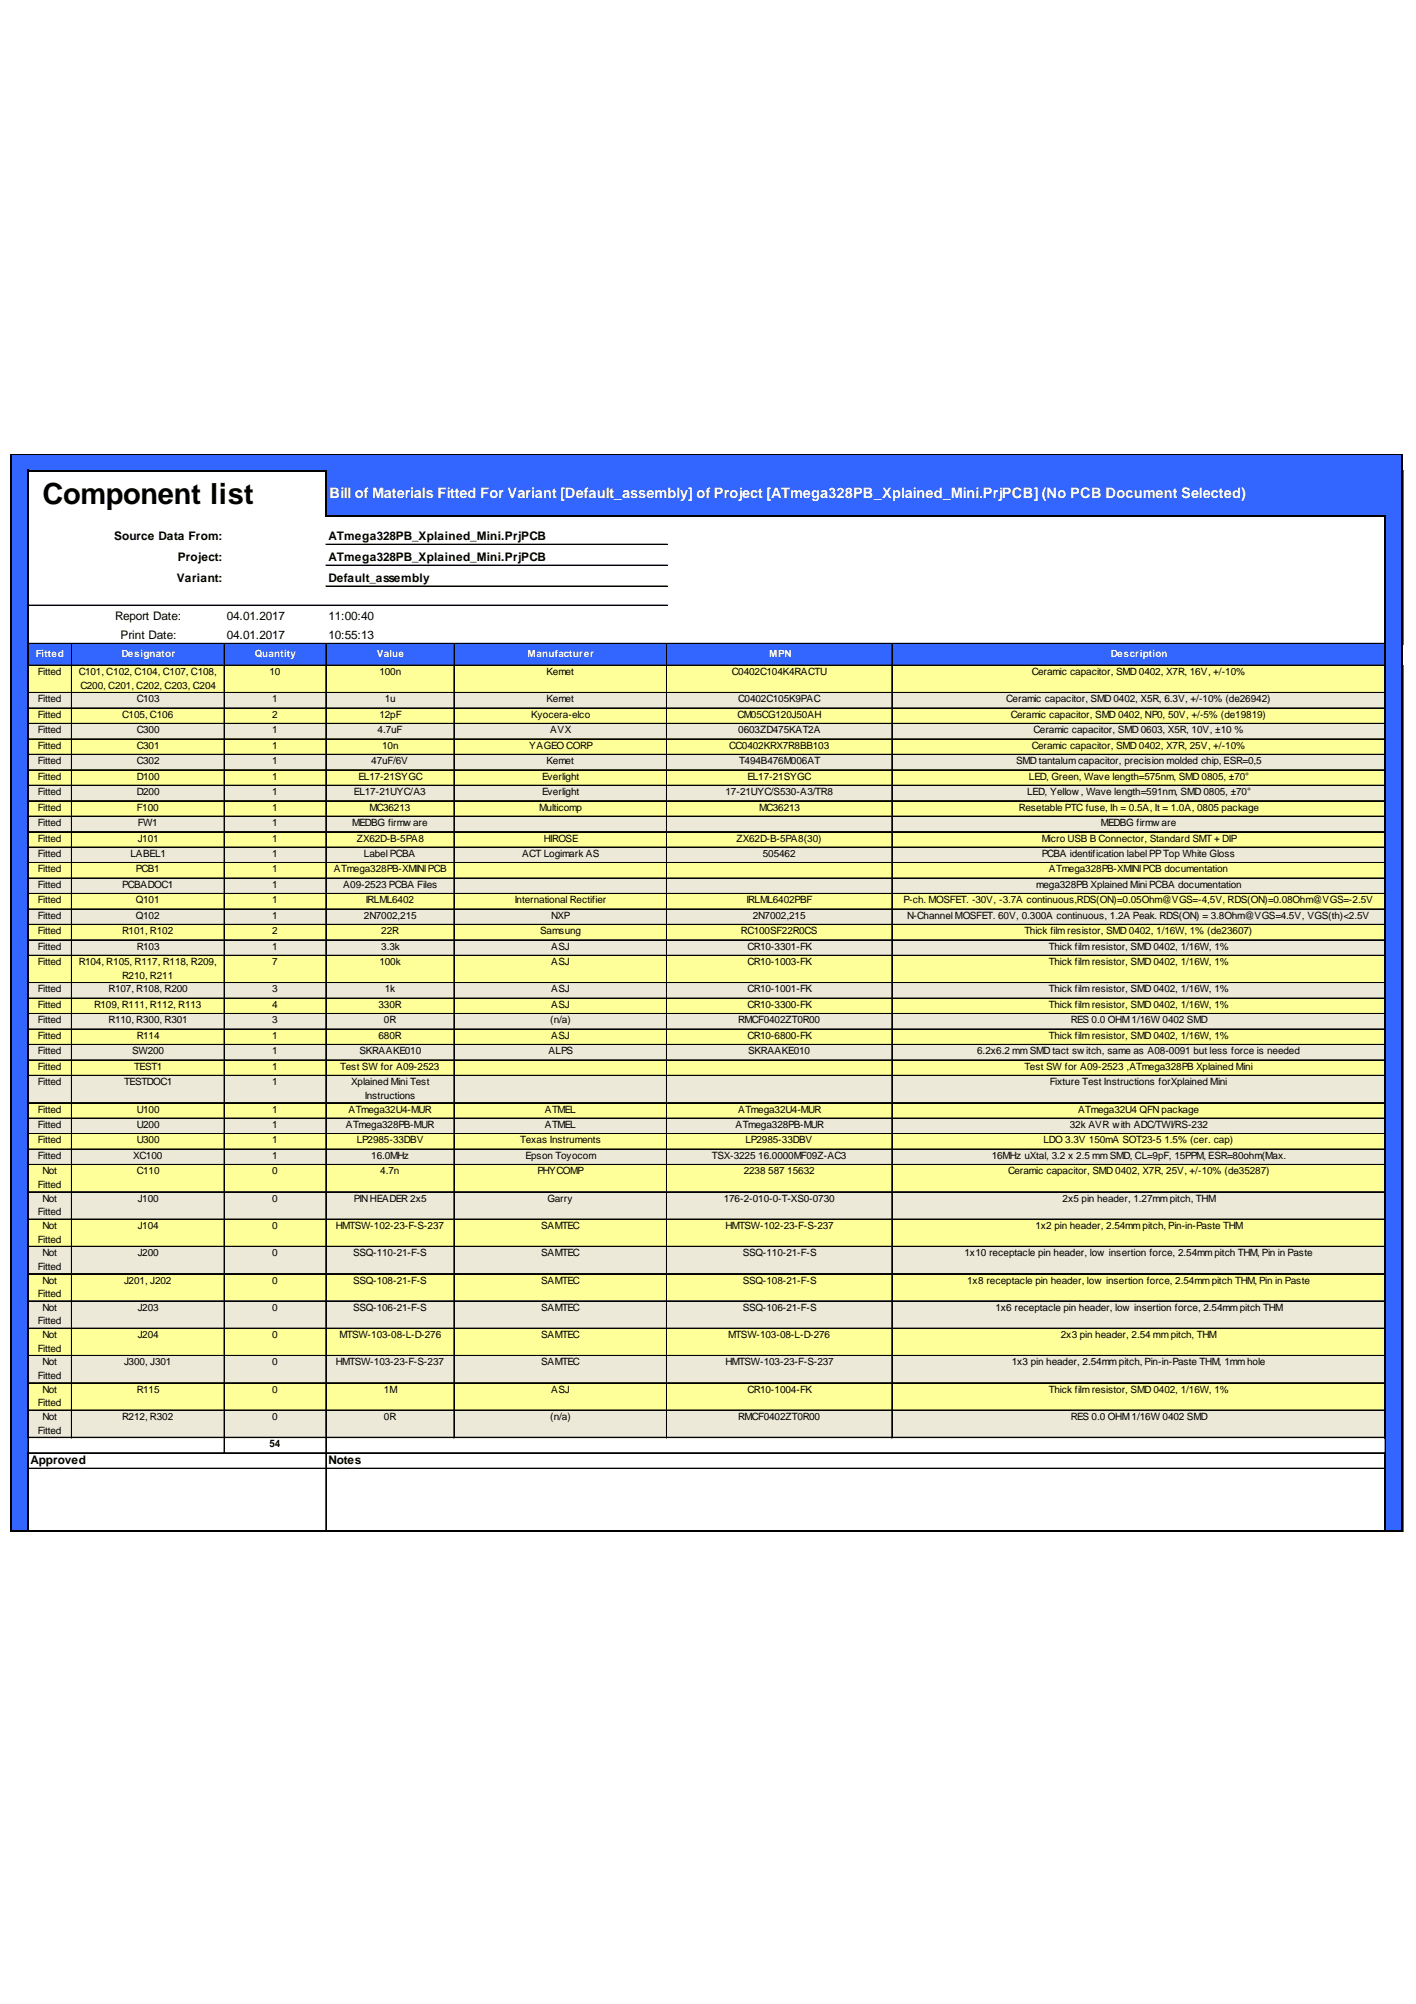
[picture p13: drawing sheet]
<svg xmlns="http://www.w3.org/2000/svg" width="210mm" height="297mm" viewBox="0 0 210 297" stroke-linecap="round" stroke-linejoin="round" font-family="sans-serif">
<defs><g id="words">
<text font-size="4.3" x="6.3" y="74.7">Component list</text>
<text font-size="2.2" fill="#fff" x="48.8" y="73.9">Bill of Materials Fitted For Variant [Default_assembly] of Project [ATmega328PB_Xplained_Mini.PrjPCB] (No PCB Document Selected)</text>
<g font-size="1.8">
<text x="16.9" y="80.1">Source Data From:</text>
<text x="26.3" y="83.2">Project:</text>
<text x="48.7" y="80.1">ATmega328PB_Xplained_Mini.PrjPCB</text>
<text x="48.7" y="83.2">ATmega328PB_Xplained_Mini.PrjPCB</text>
<text x="26.2" y="86.3">Variant:</text>
<text x="48.7" y="86.3">Default_assembly</text>
<text x="17.1" y="92">Report Date:</text>
<text x="17.9" y="94.8">Print Date:</text>
<text x="33.6" y="92">04.01.2017</text>
<text x="33.6" y="94.8">04.01.2017</text>
<text x="48.7" y="92">11:00:40</text>
<text x="48.7" y="94.8">10:55:13</text>
<text x="4.5" y="217">Approved</text>
<text x="48.7" y="217">Notes</text>
</g>
<g font-size="1.5" fill="#fff">
<text x="5.3" y="97.4">Fitted</text>
<text x="18" y="97.4">Designator</text>
<text x="37.8" y="97.4">Quantity</text>
<text x="55.8" y="97.4">Value</text>
<text x="78.2" y="97.4">Manufacturer</text>
<text x="114" y="97.4">MPN</text>
<text x="164.7" y="97.4">Description</text>
</g>
<g font-size="1.5">
<text x="5.6" y="100.1">Fitted</text>
<text x="11.7" y="100.1">C101, C102, C104, C107, C108,</text>
<text x="39.9" y="100.1">10</text>
<text x="56.2" y="100.1">100n</text>
<text x="81" y="100.1">Kemet</text>
<text x="108.5" y="100.1">C0402C104K4RACTU</text>
<text x="152.9" y="100.1">Ceramic capacitor, SMD 0402, X7R, 16V, +/-10%</text>
<text x="5.6" y="104.1">Fitted</text>
<text x="5.6" y="106.4">Fitted</text>
<text x="11.9" y="102.1">C200, C201, C202, C203, C204</text>
<text x="18.1" y="106.4">C105, C106</text>
<text x="20.3" y="104.1">C103</text>
<text x="40.3" y="104.1">1</text>
<text x="40.3" y="106.4">2</text>
<text x="56.2" y="106.4">12pF</text>
<text x="57" y="104.1">1u</text>
<text x="78.7" y="106.4">Kyocera-elco</text>
<text x="81" y="104.1">Kemet</text>
<text x="109.3" y="106.4">CM05CG120J50AH</text>
<text x="109.4" y="104.1">C0402C105K9PAC</text>
<text x="149.2" y="104.1">Ceramic capacitor, SMD 0402, X5R, 6.3V, +/-10% (de26942)</text>
<text x="149.8" y="106.4">Ceramic capacitor, SMD 0402, NP0, 50V, +/-5% (de19819)</text>
<text x="5.6" y="108.7">Fitted</text>
<text x="5.6" y="111">Fitted</text>
<text x="5.6" y="113.3">Fitted</text>
<text x="20.3" y="108.7">C300</text>
<text x="20.3" y="111">C301</text>
<text x="20.3" y="113.3">C302</text>
<text x="40.3" y="108.7">1</text>
<text x="40.3" y="111">1</text>
<text x="40.3" y="113.3">1</text>
<text x="55" y="113.3">47uF/6V</text>
<text x="56" y="108.7">4.7uF</text>
<text x="56.6" y="111">10n</text>
<text x="78.5" y="111">YAGEO CORP</text>
<text x="81" y="113.3">Kemet</text>
<text x="81.6" y="108.7">AVX</text>
<text x="108.1" y="111">CC0402KRX7R8BB103</text>
<text x="109.4" y="108.7">0603ZD475KAT2A</text>
<text x="109.6" y="113.3">T494B476M006AT</text>
<text x="150.6" y="113.3">SMD tantalum capacitor, precision molded chip, ESR=0,5</text>
<text x="152.9" y="111">Ceramic capacitor, SMD 0402, X7R, 25V, +/-10%</text>
<text x="153.2" y="108.7">Ceramic capacitor, SMD 0603, X5R, 10V, ±10 %</text>
<text x="5.6" y="115.6">Fitted</text>
<text x="5.6" y="117.9">Fitted</text>
<text x="20.3" y="115.6">D100</text>
<text x="20.3" y="117.9">D200</text>
<text x="40.3" y="115.6">1</text>
<text x="40.3" y="117.9">1</text>
<text x="52.5" y="117.9">EL17-21UYC/A3</text>
<text x="53.1" y="115.6">EL17-21SYGC</text>
<text x="80.3" y="115.6">Everlight</text>
<text x="80.3" y="117.9">Everlight</text>
<text x="107.6" y="117.9">17-21UYC/S530-A3/TR8</text>
<text x="110.8" y="115.6">EL17-21SYGC</text>
<text x="152.3" y="117.9">LED, Yellow , Wave length=591nm, SMD 0805, ±70°</text>
<text x="152.5" y="115.6">LED, Green, Wave length=575nm, SMD 0805, ±70°</text>
<text x="5.6" y="120.2">Fitted</text>
<text x="5.6" y="122.4">Fitted</text>
<text x="5.6" y="124.7">Fitted</text>
<text x="20.3" y="120.2">F100</text>
<text x="20.4" y="122.4">FW1</text>
<text x="20.4" y="124.7">J101</text>
<text x="40.3" y="120.2">1</text>
<text x="40.3" y="122.4">1</text>
<text x="40.3" y="124.7">1</text>
<text x="52.2" y="122.4">MEDBG firmw are</text>
<text x="52.9" y="124.7">ZX62D-B-5PA8</text>
<text x="54.8" y="120.2">MC36213</text>
<text x="79.9" y="120.2">Multicomp</text>
<text x="80.6" y="124.7">HIROSE</text>
<text x="109.2" y="124.7">ZX62D-B-5PA8(30)</text>
<text x="112.5" y="120.2">MC36213</text>
<text x="151.1" y="120.2">Resetable PTC fuse, Ih = 0.5A, It = 1.0A, 0805 package</text>
<text x="154.4" y="124.7">Micro USB B Connector, Standard SMT + DIP</text>
<text x="163.2" y="122.4">MEDBG firmw are</text>
<text x="5.6" y="127">Fitted</text>
<text x="5.6" y="129.3">Fitted</text>
<text x="5.6" y="131.6">Fitted</text>
<text x="18.1" y="131.6">PCBADOC1</text>
<text x="19.3" y="127">LABEL1</text>
<text x="20.1" y="129.3">PCB1</text>
<text x="40.3" y="127">1</text>
<text x="40.3" y="129.3">1</text>
<text x="40.3" y="131.6">1</text>
<text x="49.5" y="129.3">ATmega328PB-XMINIPCB</text>
<text x="50.9" y="131.6">A09-2523 PCBA Files</text>
<text x="54" y="127">Label PCBA</text>
<text x="77.4" y="127">ACT Logimark AS</text>
<text x="113.1" y="127">505462</text>
<text x="153.6" y="131.6">mega328PB Xplained Mini PCBA documentation</text>
<text x="154.4" y="127">PCBA identification label PPTop White Gloss</text>
<text x="155.5" y="129.3">ATmega328PB-XMINIPCB documentation</text>
<text x="5.6" y="133.9">Fitted</text>
<text x="5.6" y="136.2">Fitted</text>
<text x="20.1" y="133.9">Q101</text>
<text x="20.1" y="136.2">Q102</text>
<text x="40.3" y="133.9">1</text>
<text x="40.3" y="136.2">1</text>
<text x="54" y="136.2">2N7002,215</text>
<text x="54.2" y="133.9">IRLML6402</text>
<text x="76.3" y="133.9">International Rectifier</text>
<text x="81.7" y="136.2">NXP</text>
<text x="110.6" y="133.9">IRLML6402PBF</text>
<text x="111.6" y="136.2">2N7002,215</text>
<text x="133.9" y="133.9">P-ch. MOSFET. -30V, -3.7A continuous,RDS(ON)=0.05Ohm@VGS=-4,5V, RDS(ON)=0.08Ohm@VGS=-2.5V</text>
<text x="134.5" y="136.2">N-Channel MOSFET. 60V, 0.300A continuous, 1.2A Peak. RDS(ON) = 3.8Ohm@VGS=4.5V, VGS(th)&lt;2.5V</text>
<text x="5.6" y="138.5">Fitted</text>
<text x="5.6" y="140.8">Fitted</text>
<text x="5.6" y="143.1">Fitted</text>
<text x="11.7" y="143.1">R104, R105, R117, R118, R209,</text>
<text x="18.1" y="138.5">R101, R102</text>
<text x="20.3" y="140.8">R103</text>
<text x="40.3" y="138.5">2</text>
<text x="40.3" y="140.8">1</text>
<text x="40.3" y="143.1">7</text>
<text x="56.2" y="143.1">100k</text>
<text x="56.5" y="138.5">22R</text>
<text x="56.5" y="140.8">3.3k</text>
<text x="80.1" y="138.5">Samsung</text>
<text x="81.7" y="140.8">ASJ</text>
<text x="81.7" y="143.1">ASJ</text>
<text x="109.8" y="138.5">RC100SF22R0CS</text>
<text x="110.8" y="140.8">CR10-3301-FK</text>
<text x="110.8" y="143.1">CR10-1003-FK</text>
<text x="151.9" y="138.5">Thick film resistor, SMD 0402, 1/16W, 1% (de23607)</text>
<text x="155.5" y="140.8">Thick film resistor, SMD 0402, 1/16W, 1%</text>
<text x="155.5" y="143.1">Thick film resistor, SMD 0402, 1/16W, 1%</text>
<text x="5.6" y="147.1">Fitted</text>
<text x="5.6" y="149.4">Fitted</text>
<text x="14" y="149.4">R109, R111, R112, R113</text>
<text x="16.1" y="147.1">R107, R108, R200</text>
<text x="18.1" y="145.1">R210, R211</text>
<text x="40.3" y="147.1">3</text>
<text x="40.3" y="149.4">4</text>
<text x="56.1" y="149.4">330R</text>
<text x="57" y="147.1">1k</text>
<text x="81.7" y="147.1">ASJ</text>
<text x="81.7" y="149.4">ASJ</text>
<text x="110.8" y="147.1">CR10-1001-FK</text>
<text x="110.8" y="149.4">CR10-3300-FK</text>
<text x="155.5" y="147.1">Thick film resistor, SMD 0402, 1/16W, 1%</text>
<text x="155.5" y="149.4">Thick film resistor, SMD 0402, 1/16W, 1%</text>
<text x="5.6" y="151.7">Fitted</text>
<text x="5.6" y="154">Fitted</text>
<text x="16.1" y="151.7">R110, R300, R301</text>
<text x="20.3" y="154">R114</text>
<text x="40.3" y="151.7">3</text>
<text x="40.3" y="154">1</text>
<text x="56.1" y="154">680R</text>
<text x="56.9" y="151.7">0R</text>
<text x="81.6" y="151.7">(n/a)</text>
<text x="81.7" y="154">ASJ</text>
<text x="109.4" y="151.7">RMCF0402ZT0R00</text>
<text x="110.8" y="154">CR10-6800-FK</text>
<text x="155.5" y="154">Thick film resistor, SMD 0402, 1/16W, 1%</text>
<text x="158.7" y="151.7">RES 0.0 OHM1/16W 0402 SMD</text>
<text x="5.6" y="156.3">Fitted</text>
<text x="5.6" y="158.6">Fitted</text>
<text x="5.6" y="160.9">Fitted</text>
<text x="18.4" y="160.9">TESTDOC1</text>
<text x="19.6" y="156.3">SW200</text>
<text x="19.9" y="158.6">TEST1</text>
<text x="40.3" y="156.3">1</text>
<text x="40.3" y="158.6">1</text>
<text x="40.3" y="160.9">1</text>
<text x="50.4" y="158.6">Test SW for A09-2523</text>
<text x="52.1" y="160.9">Xplained Mini Test</text>
<text x="53.3" y="156.3">SKRAAKE010</text>
<text x="81.3" y="156.3">ALPS</text>
<text x="110.9" y="156.3">SKRAAKE010</text>
<text x="144.9" y="156.3">6.2x6.2 mmSMD tact sw itch, same as A08-0091 but less force is needed</text>
<text x="151.9" y="158.6">Test SW for A09-2523 ,ATmega328PB Xplained Mini</text>
<text x="155.6" y="160.9">Fixture Test Instructions forXplained Mini</text>
<text x="5.6" y="164.9">Fitted</text>
<text x="5.6" y="167.2">Fitted</text>
<text x="20.3" y="164.9">U100</text>
<text x="20.3" y="167.2">U200</text>
<text x="40.3" y="164.9">1</text>
<text x="40.3" y="167.2">1</text>
<text x="51.3" y="167.2">ATmega328PB-MUR</text>
<text x="51.7" y="164.9">ATmega32U4-MUR</text>
<text x="54.1" y="162.9">Instructions</text>
<text x="80.8" y="164.9">ATMEL</text>
<text x="80.8" y="167.2">ATMEL</text>
<text x="109" y="167.2">ATmega328PB-MUR</text>
<text x="109.4" y="164.9">ATmega32U4-MUR</text>
<text x="158.6" y="167.2">32k AVR with ADC/TWI/RS-232</text>
<text x="159.8" y="164.9">ATmega32U4 QFN package</text>
<text x="5.6" y="169.5">Fitted</text>
<text x="5.6" y="171.8">Fitted</text>
<text x="19.7" y="171.8">XC100</text>
<text x="20.3" y="169.5">U300</text>
<text x="40.3" y="169.5">1</text>
<text x="40.3" y="171.8">1</text>
<text x="52.9" y="169.5">LP2985-33DBV</text>
<text x="55" y="171.8">16.0MHz</text>
<text x="77.1" y="169.5">Texas Instruments</text>
<text x="77.9" y="171.8">Epson Toyocom</text>
<text x="105.5" y="171.8">TSX-3225</text>
<text x="110.5" y="169.5">LP2985-33DBV</text>
<text x="112.4" y="171.8">16.0000MF09Z-AC3</text>
<text x="147" y="171.8">16MHz uXtal, 3.2 x 2.5 mmSMD, CL=9pF, 15PPM, ESR=80ohm(Max.</text>
<text x="154.7" y="169.5">LDO 3.3V 150mA SOT23-5</text>
<text x="172.6" y="169.5">1.5% (cer. cap)</text>
<text x="5.6" y="176.1">Fitted</text>
<text x="6.3" y="174.1">Not</text>
<text x="6.3" y="178.1">Not</text>
<text x="20.3" y="174.1">C110</text>
<text x="20.4" y="178.1">J100</text>
<text x="40.3" y="174.1">0</text>
<text x="40.3" y="178.1">0</text>
<text x="52.5" y="178.1">PINHEADER 2x5</text>
<text x="56.4" y="174.1">4.7n</text>
<text x="79.7" y="174.1">PHYCOMP</text>
<text x="81.2" y="178.1">Garry</text>
<text x="107.3" y="178.1">176-2-010-0-T-XS0-0730</text>
<text x="110.2" y="174.1">2238</text>
<text x="113.9" y="174.1">587</text>
<text x="116.7" y="174.1">15632</text>
<text x="149.4" y="174.1">Ceramic capacitor, SMD 0402, X7R, 25V, +/-10% (de35287)</text>
<text x="157.5" y="178.1">2x5 pin header, 1.27mmpitch, THM</text>
<text x="5.6" y="180.1">Fitted</text>
<text x="5.6" y="184.2">Fitted</text>
<text x="6.3" y="182.2">Not</text>
<text x="20.4" y="182.2">J104</text>
<text x="40.3" y="182.2">0</text>
<text x="49.8" y="182.2">HMTSW-102-23-F-S-237</text>
<text x="80.2" y="182.2">SAMTEC</text>
<text x="107.6" y="182.2">HMTSW-102-23-F-S-237</text>
<text x="153.5" y="182.2">1x2 pin header, 2.54mmpitch, Pin-in-Paste THM</text>
<text x="5.6" y="188.2">Fitted</text>
<text x="6.3" y="186.2">Not</text>
<text x="6.3" y="190.2">Not</text>
<text x="18.4" y="190.2">J201, J202</text>
<text x="20.4" y="186.2">J200</text>
<text x="40.3" y="186.2">0</text>
<text x="40.3" y="190.2">0</text>
<text x="52.3" y="186.2">SSQ-110-21-F-S</text>
<text x="52.3" y="190.2">SSQ-108-21-F-S</text>
<text x="80.2" y="186.2">SAMTEC</text>
<text x="80.2" y="190.2">SAMTEC</text>
<text x="110.1" y="186.2">SSQ-110-21-F-S</text>
<text x="110.1" y="190.2">SSQ-108-21-F-S</text>
<text x="143" y="186.2">1x10 receptacle pin header, low insertion force, 2.54mmpitch THM, Pin in Paste</text>
<text x="143.4" y="190.2">1x8 receptacle pin header, low insertion force, 2.54mmpitch THM, Pin in Paste</text>
<text x="5.6" y="192.3">Fitted</text>
<text x="5.6" y="196.3">Fitted</text>
<text x="6.3" y="194.3">Not</text>
<text x="20.4" y="194.3">J203</text>
<text x="40.3" y="194.3">0</text>
<text x="52.3" y="194.3">SSQ-106-21-F-S</text>
<text x="80.2" y="194.3">SAMTEC</text>
<text x="110.1" y="194.3">SSQ-106-21-F-S</text>
<text x="147.5" y="194.3">1x6 receptacle pin header, low insertion force, 2.54mmpitch THM</text>
<text x="5.6" y="200.4">Fitted</text>
<text x="6.3" y="198.3">Not</text>
<text x="6.3" y="202.4">Not</text>
<text x="18.4" y="202.4">J300, J301</text>
<text x="20.4" y="198.3">J204</text>
<text x="40.3" y="198.3">0</text>
<text x="40.3" y="202.4">0</text>
<text x="49.8" y="202.4">HMTSW-103-23-F-S-237</text>
<text x="50.3" y="198.3">MTSW-103-08-L-D-276</text>
<text x="80.2" y="198.3">SAMTEC</text>
<text x="80.2" y="202.4">SAMTEC</text>
<text x="107.6" y="202.4">HMTSW-103-23-F-S-237</text>
<text x="108" y="198.3">MTSW-103-08-L-D-276</text>
<text x="150" y="202.4">1x3 pin header, 2.54mmpitch, Pin-in-Paste THM, 1mmhole</text>
<text x="157.2" y="198.3">2x3 pin header, 2.54 mmpitch, THM</text>
<text x="5.6" y="204.4">Fitted</text>
<text x="5.6" y="208.4">Fitted</text>
<text x="6.3" y="206.4">Not</text>
<text x="20.3" y="206.4">R115</text>
<text x="40.3" y="206.4">0</text>
<text x="56.9" y="206.4">1M</text>
<text x="81.7" y="206.4">ASJ</text>
<text x="110.8" y="206.4">CR10-1004-FK</text>
<text x="155.5" y="206.4">Thick film resistor, SMD 0402, 1/16W, 1%</text>
<text x="5.6" y="212.5">Fitted</text>
<text x="6.3" y="210.5">Not</text>
<text x="18.1" y="210.5">R212, R302</text>
<text x="39.9" y="214.5">54</text>
<text x="40.3" y="210.5">0</text>
<text x="56.9" y="210.5">0R</text>
<text x="81.6" y="210.5">(n/a)</text>
<text x="109.4" y="210.5">RMCF0402ZT0R00</text>
<text x="158.7" y="210.5">RES 0.0 OHM1/16W 0402 SMD</text>
</g>
</g></defs>
<g fill="#36f">
<path d="M1.6 67.4h206.4v2.5h-206.4z"/>
<path d="M1.6 69.7h2.7v6.9h-2.7z"/>
</g>
<path d="M4.1 69.7h44.3v6.9h-44.3z" fill="#fff"/>
<g fill="#36f">
<path d="M48.3 69.7h159.7v6.9h-159.7z"/>
<path d="M1.6 76.5h2.7v10.5h-2.7z"/>
</g>
<g fill="#fff">
<path d="M4.1 76.5h29.2v10.5h-29.2z"/>
<path d="M48.3 76.5h157.2v10.5h-157.2z"/>
</g>
<g fill="#36f">
<path d="M205.3 76.5h2.7v10.5h-2.7z"/>
<path d="M1.6 86.9h2.7v8.6h-2.7z"/>
</g>
<path d="M4.1 86.9h201.4v8.6h-201.4z" fill="#fff"/>
<g fill="#36f">
<path d="M205.3 86.9h2.7v8.6h-2.7z"/>
<path d="M1.6 95.4h206.4v3.3h-206.4z"/>
<path d="M1.6 98.6h2.7v4.2h-2.7z"/>
</g>
<path d="M4.1 98.6h201.4v4.2h-201.4z" fill="#ff9"/>
<g fill="#36f">
<path d="M205.3 98.6h2.7v4.2h-2.7z"/>
<path d="M1.6 102.6h2.7v2.5h-2.7z"/>
</g>
<path d="M4.1 102.6h201.4v2.5h-201.4z" fill="#ece9d8"/>
<g fill="#36f">
<path d="M205.3 102.6h2.7v2.5h-2.7z"/>
<path d="M1.6 104.9h2.7v2.5h-2.7z"/>
</g>
<path d="M4.1 104.9h201.4v2.5h-201.4z" fill="#ff9"/>
<g fill="#36f">
<path d="M205.3 104.9h2.7v2.5h-2.7z"/>
<path d="M1.6 107.2h2.7v2.4h-2.7z"/>
</g>
<path d="M4.1 107.2h201.4v2.4h-201.4z" fill="#ece9d8"/>
<g fill="#36f">
<path d="M205.3 107.2h2.7v2.4h-2.7z"/>
<path d="M1.6 109.5h2.7v2.4h-2.7z"/>
</g>
<path d="M4.1 109.5h201.4v2.4h-201.4z" fill="#ff9"/>
<g fill="#36f">
<path d="M205.3 109.5h2.7v2.4h-2.7z"/>
<path d="M1.6 111.8h2.7v2.4h-2.7z"/>
</g>
<path d="M4.1 111.8h201.4v2.4h-201.4z" fill="#ece9d8"/>
<g fill="#36f">
<path d="M205.3 111.8h2.7v2.4h-2.7z"/>
<path d="M1.6 114.1h2.7v2.4h-2.7z"/>
</g>
<path d="M4.1 114.1h201.4v2.4h-201.4z" fill="#ff9"/>
<g fill="#36f">
<path d="M205.3 114.1h2.7v2.4h-2.7z"/>
<path d="M1.6 116.4h2.7v2.4h-2.7z"/>
</g>
<path d="M4.1 116.4h201.4v2.4h-201.4z" fill="#ece9d8"/>
<g fill="#36f">
<path d="M205.3 116.4h2.7v2.4h-2.7z"/>
<path d="M1.6 118.7h2.7v2.4h-2.7z"/>
</g>
<path d="M4.1 118.7h201.4v2.4h-201.4z" fill="#ff9"/>
<g fill="#36f">
<path d="M205.3 118.7h2.7v2.4h-2.7z"/>
<path d="M1.6 121h2.7v2.4h-2.7z"/>
</g>
<path d="M4.1 121h201.4v2.4h-201.4z" fill="#ece9d8"/>
<g fill="#36f">
<path d="M205.3 121h2.7v2.4h-2.7z"/>
<path d="M1.6 123.3h2.7v2.4h-2.7z"/>
</g>
<path d="M4.1 123.3h201.4v2.4h-201.4z" fill="#ff9"/>
<g fill="#36f">
<path d="M205.3 123.3h2.7v2.4h-2.7z"/>
<path d="M1.6 125.5h2.7v2.5h-2.7z"/>
</g>
<path d="M4.1 125.5h201.4v2.5h-201.4z" fill="#ece9d8"/>
<g fill="#36f">
<path d="M205.3 125.5h2.7v2.5h-2.7z"/>
<path d="M1.6 127.8h2.7v2.5h-2.7z"/>
</g>
<path d="M4.1 127.8h201.4v2.5h-201.4z" fill="#ff9"/>
<g fill="#36f">
<path d="M205.3 127.8h2.7v2.5h-2.7z"/>
<path d="M1.6 130.1h2.7v2.5h-2.7z"/>
</g>
<path d="M4.1 130.1h201.4v2.5h-201.4z" fill="#ece9d8"/>
<g fill="#36f">
<path d="M205.3 130.1h2.7v2.5h-2.7z"/>
<path d="M1.6 132.4h2.7v2.4h-2.7z"/>
</g>
<path d="M4.1 132.4h201.4v2.4h-201.4z" fill="#ff9"/>
<g fill="#36f">
<path d="M205.3 132.4h2.7v2.4h-2.7z"/>
<path d="M1.6 134.7h2.7v2.4h-2.7z"/>
</g>
<path d="M4.1 134.7h201.4v2.4h-201.4z" fill="#ece9d8"/>
<g fill="#36f">
<path d="M205.3 134.7h2.7v2.4h-2.7z"/>
<path d="M1.6 137h2.7v2.4h-2.7z"/>
</g>
<path d="M4.1 137h201.4v2.4h-201.4z" fill="#ff9"/>
<g fill="#36f">
<path d="M205.3 137h2.7v2.4h-2.7z"/>
<path d="M1.6 139.3h2.7v2.4h-2.7z"/>
</g>
<path d="M4.1 139.3h201.4v2.4h-201.4z" fill="#ece9d8"/>
<g fill="#36f">
<path d="M205.3 139.3h2.7v2.4h-2.7z"/>
<path d="M1.6 141.6h2.7v4.2h-2.7z"/>
</g>
<path d="M4.1 141.6h201.4v4.2h-201.4z" fill="#ff9"/>
<g fill="#36f">
<path d="M205.3 141.6h2.7v4.2h-2.7z"/>
<path d="M1.6 145.6h2.7v2.5h-2.7z"/>
</g>
<path d="M4.1 145.6h201.4v2.5h-201.4z" fill="#ece9d8"/>
<g fill="#36f">
<path d="M205.3 145.6h2.7v2.5h-2.7z"/>
<path d="M1.6 147.9h2.7v2.5h-2.7z"/>
</g>
<path d="M4.1 147.9h201.4v2.5h-201.4z" fill="#ff9"/>
<g fill="#36f">
<path d="M205.3 147.9h2.7v2.5h-2.7z"/>
<path d="M1.6 150.2h2.7v2.4h-2.7z"/>
</g>
<path d="M4.1 150.2h201.4v2.4h-201.4z" fill="#ece9d8"/>
<g fill="#36f">
<path d="M205.3 150.2h2.7v2.4h-2.7z"/>
<path d="M1.6 152.5h2.7v2.4h-2.7z"/>
</g>
<path d="M4.1 152.5h201.4v2.4h-201.4z" fill="#ff9"/>
<g fill="#36f">
<path d="M205.3 152.5h2.7v2.4h-2.7z"/>
<path d="M1.6 154.8h2.7v2.4h-2.7z"/>
</g>
<path d="M4.1 154.8h201.4v2.4h-201.4z" fill="#ece9d8"/>
<g fill="#36f">
<path d="M205.3 154.8h2.7v2.4h-2.7z"/>
<path d="M1.6 157.1h2.7v2.4h-2.7z"/>
</g>
<path d="M4.1 157.1h201.4v2.4h-201.4z" fill="#ff9"/>
<g fill="#36f">
<path d="M205.3 157.1h2.7v2.4h-2.7z"/>
<path d="M1.6 159.4h2.7v4.2h-2.7z"/>
</g>
<path d="M4.1 159.4h201.4v4.2h-201.4z" fill="#ece9d8"/>
<g fill="#36f">
<path d="M205.3 159.4h2.7v4.2h-2.7z"/>
<path d="M1.6 163.4h2.7v2.5h-2.7z"/>
</g>
<path d="M4.1 163.4h201.4v2.5h-201.4z" fill="#ff9"/>
<g fill="#36f">
<path d="M205.3 163.4h2.7v2.5h-2.7z"/>
<path d="M1.6 165.7h2.7v2.4h-2.7z"/>
</g>
<path d="M4.1 165.7h201.4v2.4h-201.4z" fill="#ece9d8"/>
<g fill="#36f">
<path d="M205.3 165.7h2.7v2.4h-2.7z"/>
<path d="M1.6 168h2.7v2.4h-2.7z"/>
</g>
<path d="M4.1 168h201.4v2.4h-201.4z" fill="#ff9"/>
<g fill="#36f">
<path d="M205.3 168h2.7v2.4h-2.7z"/>
<path d="M1.6 170.3h2.7v2.4h-2.7z"/>
</g>
<path d="M4.1 170.3h201.4v2.4h-201.4z" fill="#ece9d8"/>
<g fill="#36f">
<path d="M205.3 170.3h2.7v2.4h-2.7z"/>
<path d="M1.6 172.6h2.7v4.2h-2.7z"/>
</g>
<path d="M4.1 172.6h201.4v4.2h-201.4z" fill="#ff9"/>
<g fill="#36f">
<path d="M205.3 172.6h2.7v4.2h-2.7z"/>
<path d="M1.6 176.6h2.7v4.2h-2.7z"/>
</g>
<path d="M4.1 176.6h201.4v4.2h-201.4z" fill="#ece9d8"/>
<g fill="#36f">
<path d="M205.3 176.6h2.7v4.2h-2.7z"/>
<path d="M1.6 180.7h2.7v4.2h-2.7z"/>
</g>
<path d="M4.1 180.7h201.4v4.2h-201.4z" fill="#ff9"/>
<g fill="#36f">
<path d="M205.3 180.7h2.7v4.2h-2.7z"/>
<path d="M1.6 184.7h2.7v4.2h-2.7z"/>
</g>
<path d="M4.1 184.7h201.4v4.2h-201.4z" fill="#ece9d8"/>
<g fill="#36f">
<path d="M205.3 184.7h2.7v4.2h-2.7z"/>
<path d="M1.6 188.8h2.7v4.1h-2.7z"/>
</g>
<path d="M4.1 188.8h201.4v4.1h-201.4z" fill="#ff9"/>
<g fill="#36f">
<path d="M205.3 188.8h2.7v4.1h-2.7z"/>
<path d="M1.6 192.8h2.7v4.2h-2.7z"/>
</g>
<path d="M4.1 192.8h201.4v4.2h-201.4z" fill="#ece9d8"/>
<g fill="#36f">
<path d="M205.3 192.8h2.7v4.2h-2.7z"/>
<path d="M1.6 196.9h2.7v4.1h-2.7z"/>
</g>
<path d="M4.1 196.9h201.4v4.1h-201.4z" fill="#ff9"/>
<g fill="#36f">
<path d="M205.3 196.9h2.7v4.1h-2.7z"/>
<path d="M1.6 200.9h2.7v4.2h-2.7z"/>
</g>
<path d="M4.1 200.9h201.4v4.2h-201.4z" fill="#ece9d8"/>
<g fill="#36f">
<path d="M205.3 200.9h2.7v4.2h-2.7z"/>
<path d="M1.6 204.9h2.7v4.2h-2.7z"/>
</g>
<path d="M4.1 204.9h201.4v4.2h-201.4z" fill="#ff9"/>
<g fill="#36f">
<path d="M205.3 204.9h2.7v4.2h-2.7z"/>
<path d="M1.6 209h2.7v4.2h-2.7z"/>
</g>
<path d="M4.1 209h201.4v4.2h-201.4z" fill="#ece9d8"/>
<g fill="#36f">
<path d="M205.3 209h2.7v4.2h-2.7z"/>
<path d="M1.6 213h2.7v14.1h-2.7z"/>
<path d="M205.3 213h2.7v14.1h-2.7z"/>
</g>
<path d="M4.1 69.6v143.6M4.3 69.7h44.1M48.3 69.9v6.7M48.4 76.5h157.1M205.3 76.6v136.6M207.9 67.5v159.6M4.1 215.3v11.8M205.3 215.3v11.8M1.7 226.9h206.3" fill="none" stroke="#000" stroke-width=".27"/>
<g fill="none" stroke="#000" stroke-width=".15">
<path d="M4.3 89.7h94.6M4.3 89.8h94.6M4.3 95.4h200.9M4.3 98.6h200.9M4.3 98.7h200.9M10.6 95.5v117.7M10.7 95.5v117.7M33.2 95.5v120M33.3 95.5v120M48.3 95.5v131.3M48.3 80.7h50.6M48.3 83.8h50.6"/>
<path d="M48.3 86.9h50.6M48.4 95.5v131.3M67.3 95.5v117.7M67.4 95.5v117.7M98.8 95.5v117.7M98.9 95.5v117.7M132.2 95.5v117.7M132.3 95.5v117.7M4.3 102.6h6.3M4.3 102.7h6.3M4.3 104.9h6.3M4.3 105h6.3"/>
<path d="M4.3 107.2h6.3M4.3 107.3h6.3M4.3 109.5h6.3M4.3 109.6h6.3M4.3 111.8h6.3M4.3 111.9h6.3M4.3 114.1h6.3M4.3 114.2h6.3M4.3 116.4h6.3M4.3 118.7h6.3M10.7 102.6h22.5M10.7 102.7h22.5"/>
<path d="M10.7 104.9h22.5M10.7 105h22.5M10.7 107.2h22.5M10.7 107.3h22.5M10.7 109.5h22.5M10.7 109.6h22.5M10.7 111.8h22.5M10.7 111.9h22.5M10.7 114.1h22.5M10.7 114.2h22.5M10.7 116.4h22.5M10.7 118.7h22.5"/>
<path d="M33.3 102.6h15M33.3 102.7h15M33.3 104.9h15M33.3 105h15M33.3 107.2h15M33.3 107.3h15M33.3 109.5h15M33.3 109.6h15M33.3 111.8h15M33.3 111.9h15M33.3 114.1h15M33.3 114.2h15"/>
<path d="M33.3 116.4h15M33.3 118.7h15M48.4 102.6h18.9M48.4 102.7h18.9M48.4 104.9h18.9M48.4 105h18.9M48.4 107.2h18.9M48.4 107.3h18.9M48.4 109.5h18.9M48.4 109.6h18.9M48.4 111.8h18.9M48.4 111.9h18.9"/>
<path d="M48.4 114.1h18.9M48.4 114.2h18.9M48.4 116.4h18.9M48.4 118.7h18.9M67.4 102.6h31.4M67.4 102.7h31.4M67.4 104.9h31.4M67.4 105h31.4M67.4 107.2h31.4M67.4 107.3h31.4M67.4 109.5h31.4M67.4 109.6h31.4"/>
<path d="M67.4 111.8h31.4M67.4 111.9h31.4M67.4 114.1h31.4M67.4 114.2h31.4M67.4 116.4h31.4M67.4 118.7h31.4M98.9 102.6h33.3M98.9 102.7h33.3M98.9 104.9h33.3M98.9 105h33.3M98.9 107.2h33.3M98.9 107.3h33.3"/>
<path d="M98.9 109.5h33.3M98.9 109.6h33.3M98.9 111.8h33.3M98.9 111.9h33.3M98.9 114.1h33.3M98.9 114.2h33.3M98.9 116.4h33.3M98.9 118.7h33.3M132.3 102.6h72.9M132.3 102.7h72.9M132.3 104.9h72.9M132.3 105h72.9"/>
<path d="M132.3 107.2h72.9M132.3 107.3h72.9M132.3 109.5h72.9M132.3 109.6h72.9M132.3 111.8h72.9M132.3 111.9h72.9M132.3 114.1h72.9M132.3 114.2h72.9M132.3 116.4h72.9M132.3 118.7h72.9M4.3 121h6.3M4.3 123.3h6.3"/>
<path d="M4.3 125.5h6.3M4.3 125.6h6.3M4.3 127.8h6.3M4.3 127.9h6.3M4.3 130.1h6.3M4.3 130.2h6.3M4.3 132.4h6.3M4.3 132.5h6.3M4.3 134.7h6.3M4.3 134.8h6.3M4.3 137h6.3M4.3 137.1h6.3"/>
<path d="M4.3 139.3h6.3M4.3 139.4h6.3M10.7 121h22.5M10.7 123.3h22.5M10.7 125.5h22.5M10.7 125.6h22.5M10.7 127.8h22.5M10.7 127.9h22.5M10.7 130.1h22.5M10.7 130.2h22.5M10.7 132.4h22.5M10.7 132.5h22.5"/>
<path d="M10.7 134.7h22.5M10.7 134.8h22.5M10.7 137h22.5M10.7 137.1h22.5M10.7 139.3h22.5M10.7 139.4h22.5M33.3 121h15M33.3 123.3h15M33.3 125.5h15M33.3 125.6h15M33.3 127.8h15M33.3 127.9h15"/>
<path d="M33.3 130.1h15M33.3 130.2h15M33.3 132.4h15M33.3 132.5h15M33.3 134.7h15M33.3 134.8h15M33.3 137h15M33.3 137.1h15M33.3 139.3h15M33.3 139.4h15M48.4 121h18.9M48.4 123.3h18.9"/>
<path d="M48.4 125.5h18.9M48.4 125.6h18.9M48.4 127.8h18.9M48.4 127.9h18.9M48.4 130.1h18.9M48.4 130.2h18.9M48.4 132.4h18.9M48.4 132.5h18.9M48.4 134.7h18.9M48.4 134.8h18.9M48.4 137h18.9M48.4 137.1h18.9"/>
<path d="M48.4 139.3h18.9M48.4 139.4h18.9M67.4 121h31.4M67.4 123.3h31.4M67.4 125.5h31.4M67.4 125.6h31.4M67.4 127.8h31.4M67.4 127.9h31.4M67.4 130.1h31.4M67.4 130.2h31.4M67.4 132.4h31.4M67.4 132.5h31.4"/>
<path d="M67.4 134.7h31.4M67.4 134.8h31.4M67.4 137h31.4M67.4 137.1h31.4M67.4 139.3h31.4M67.4 139.4h31.4M98.9 121h33.3M98.9 123.3h33.3M98.9 125.5h33.3M98.9 125.6h33.3M98.9 127.8h33.3M98.9 127.9h33.3"/>
<path d="M98.9 130.1h33.3M98.9 130.2h33.3M98.9 132.4h33.3M98.9 132.5h33.3M98.9 134.7h33.3M98.9 134.8h33.3M98.9 137h33.3M98.9 137.1h33.3M98.9 139.3h33.3M98.9 139.4h33.3M132.3 121h72.9M132.3 123.3h72.9"/>
<path d="M132.3 125.5h72.9M132.3 125.6h72.9M132.3 127.8h72.9M132.3 127.9h72.9M132.3 130.1h72.9M132.3 130.2h72.9M132.3 132.4h72.9M132.3 132.5h72.9M132.3 134.7h72.9M132.3 134.8h72.9M132.3 137h72.9M132.3 137.1h72.9"/>
<path d="M132.3 139.3h72.9M132.3 139.4h72.9M4.3 141.6h6.3M4.3 141.7h6.3M4.3 145.6h6.3M4.3 145.7h6.3M4.3 147.9h6.3M4.3 148h6.3M4.3 150.2h6.3M4.3 150.3h6.3M4.3 152.5h6.3M4.3 152.6h6.3"/>
<path d="M4.3 154.8h6.3M4.3 154.9h6.3M4.3 157.1h6.3M4.3 157.2h6.3M4.3 159.4h6.3M4.3 159.5h6.3M10.7 141.6h22.5M10.7 141.7h22.5M10.7 145.6h22.5M10.7 145.7h22.5M10.7 147.9h22.5M10.7 148h22.5"/>
<path d="M10.7 150.2h22.5M10.7 150.3h22.5M10.7 152.5h22.5M10.7 152.6h22.5M10.7 154.8h22.5M10.7 154.9h22.5M10.7 157.1h22.5M10.7 157.2h22.5M10.7 159.4h22.5M10.7 159.5h22.5M33.3 141.6h15M33.3 141.7h15"/>
<path d="M33.3 145.6h15M33.3 145.7h15M33.3 147.9h15M33.3 148h15M33.3 150.2h15M33.3 150.3h15M33.3 152.5h15M33.3 152.6h15M33.3 154.8h15M33.3 154.9h15M33.3 157.1h15M33.3 157.2h15"/>
<path d="M33.3 159.4h15M33.3 159.5h15M48.4 141.6h18.9M48.4 141.7h18.9M48.4 145.6h18.9M48.4 145.7h18.9M48.4 147.9h18.9M48.4 148h18.9M48.4 150.2h18.9M48.4 150.3h18.9M48.4 152.5h18.9M48.4 152.6h18.9"/>
<path d="M48.4 154.8h18.9M48.4 154.9h18.9M48.4 157.1h18.9M48.4 157.2h18.9M48.4 159.4h18.9M48.4 159.5h18.9M67.4 141.6h31.4M67.4 141.7h31.4M67.4 145.6h31.4M67.4 145.7h31.4M67.4 147.9h31.4M67.4 148h31.4"/>
<path d="M67.4 150.2h31.4M67.4 150.3h31.4M67.4 152.5h31.4M67.4 152.6h31.4M67.4 154.8h31.4M67.4 154.9h31.4M67.4 157.1h31.4M67.4 157.2h31.4M67.4 159.4h31.4M67.4 159.5h31.4M98.9 141.6h33.3M98.9 141.7h33.3"/>
<path d="M98.9 145.6h33.3M98.9 145.7h33.3M98.9 147.9h33.3M98.9 148h33.3M98.9 150.2h33.3M98.9 150.3h33.3M98.9 152.5h33.3M98.9 152.6h33.3M98.9 154.8h33.3M98.9 154.9h33.3M98.9 157.1h33.3M98.9 157.2h33.3"/>
<path d="M98.9 159.4h33.3M98.9 159.5h33.3M132.3 141.6h72.9M132.3 141.7h72.9M132.3 145.6h72.9M132.3 145.7h72.9M132.3 147.9h72.9M132.3 148h72.9M132.3 150.2h72.9M132.3 150.3h72.9M132.3 152.5h72.9M132.3 152.6h72.9"/>
<path d="M132.3 154.8h72.9M132.3 154.9h72.9M132.3 157.1h72.9M132.3 157.2h72.9M132.3 159.4h72.9M132.3 159.5h72.9M4.3 163.4h6.3M4.3 163.5h6.3M4.3 165.7h6.3M4.3 165.8h6.3M4.3 168h6.3M4.3 168.1h6.3"/>
<path d="M4.3 170.3h6.3M4.3 170.4h6.3M4.3 172.6h6.3M4.3 172.7h6.3M4.3 176.6h6.3M4.3 176.7h6.3M10.7 163.4h22.5M10.7 163.5h22.5M10.7 165.7h22.5M10.7 165.8h22.5M10.7 168h22.5M10.7 168.1h22.5"/>
<path d="M10.7 170.3h22.5M10.7 170.4h22.5M10.7 172.6h22.5M10.7 172.7h22.5M10.7 176.6h22.5M10.7 176.7h22.5M33.3 163.4h15M33.3 163.5h15M33.3 165.7h15M33.3 165.8h15M33.3 168h15M33.3 168.1h15"/>
<path d="M33.3 170.3h15M33.3 170.4h15M33.3 172.6h15M33.3 172.7h15M33.3 176.6h15M33.3 176.7h15M48.4 163.4h18.9M48.4 163.5h18.9M48.4 165.7h18.9M48.4 165.8h18.9M48.4 168h18.9M48.4 168.1h18.9"/>
<path d="M48.4 170.3h18.9M48.4 170.4h18.9M48.4 172.6h18.9M48.4 172.7h18.9M48.4 176.6h18.9M48.4 176.7h18.9M67.4 163.4h31.4M67.4 163.5h31.4M67.4 165.7h31.4M67.4 165.8h31.4M67.4 168h31.4M67.4 168.1h31.4"/>
<path d="M67.4 170.3h31.4M67.4 170.4h31.4M67.4 172.6h31.4M67.4 172.7h31.4M67.4 176.6h31.4M67.4 176.7h31.4M98.9 163.4h33.3M98.9 163.5h33.3M98.9 165.7h33.3M98.9 165.8h33.3M98.9 168h33.3M98.9 168.1h33.3"/>
<path d="M98.9 170.3h33.3M98.9 170.4h33.3M98.9 172.6h33.3M98.9 172.7h33.3M98.9 176.6h33.3M98.9 176.7h33.3M132.3 163.4h72.9M132.3 163.5h72.9M132.3 165.7h72.9M132.3 165.8h72.9M132.3 168h72.9M132.3 168.1h72.9"/>
<path d="M132.3 170.3h72.9M132.3 170.4h72.9M132.3 172.6h72.9M132.3 172.7h72.9M132.3 176.6h72.9M132.3 176.7h72.9M4.3 180.7h6.3M4.3 184.7h6.3M4.3 184.8h6.3M4.3 188.8h6.3M4.3 192.8h6.3M4.3 192.9h6.3"/>
<path d="M4.3 196.9h6.3M10.7 180.7h22.5M10.7 184.7h22.5M10.7 184.8h22.5M10.7 188.8h22.5M10.7 192.8h22.5M10.7 192.9h22.5M10.7 196.9h22.5M33.3 180.7h15M33.3 184.7h15M33.3 184.8h15M33.3 188.8h15"/>
<path d="M33.3 192.8h15M33.3 192.9h15M33.3 196.9h15M48.4 180.7h18.9M48.4 184.7h18.9M48.4 184.8h18.9M48.4 188.8h18.9M48.4 192.8h18.9M48.4 192.9h18.9M48.4 196.9h18.9M67.4 180.7h31.4M67.4 184.7h31.4"/>
<path d="M67.4 184.8h31.4M67.4 188.8h31.4M67.4 192.8h31.4M67.4 192.9h31.4M67.4 196.9h31.4M98.9 180.7h33.3M98.9 184.7h33.3M98.9 184.8h33.3M98.9 188.8h33.3M98.9 192.8h33.3M98.9 192.9h33.3M98.9 196.9h33.3"/>
<path d="M132.3 180.7h72.9M132.3 184.7h72.9M132.3 184.8h72.9M132.3 188.8h72.9M132.3 192.8h72.9M132.3 192.9h72.9M132.3 196.9h72.9M4.1 213.2v2.1M4.2 213.2v2.1M4.3 200.9h6.3M4.3 201h6.3M4.3 204.9h6.3"/>
<path d="M4.3 205h6.3M4.3 209h6.3M4.3 209.1h6.3M4.3 213h200.9M4.3 213.1h200.9M4.3 215.3h200.9M4.3 215.4h200.9M4.3 217.6h200.9M4.3 217.7h200.9M10.7 200.9h22.5M10.7 201h22.5M10.7 204.9h22.5"/>
<path d="M10.7 205h22.5M10.7 209h22.5M10.7 209.1h22.5M33.3 200.9h15M33.3 201h15M33.3 204.9h15M33.3 205h15M33.3 209h15M33.3 209.1h15M48.4 200.9h18.9M48.4 201h18.9M48.4 204.9h18.9"/>
<path d="M48.4 205h18.9M48.4 209h18.9M48.4 209.1h18.9M67.4 200.9h31.4M67.4 201h31.4M67.4 204.9h31.4M67.4 205h31.4M67.4 209h31.4M67.4 209.1h31.4M98.9 200.9h33.3M98.9 201h33.3M98.9 204.9h33.3"/>
<path d="M98.9 205h33.3M98.9 209h33.3M98.9 209.1h33.3M132.3 200.9h72.9M132.3 201h72.9M132.3 204.9h72.9M132.3 205h72.9M132.3 209h72.9M132.3 209.1h72.9M205.3 213.2v2.1M205.4 213.2v2.1"/>
</g>
<path d="M1.6 67.3v159.8M1.7 67.4h206.3" fill="none" stroke="#000" stroke-width=".18"/>
<use href="#words"/>
</svg>
